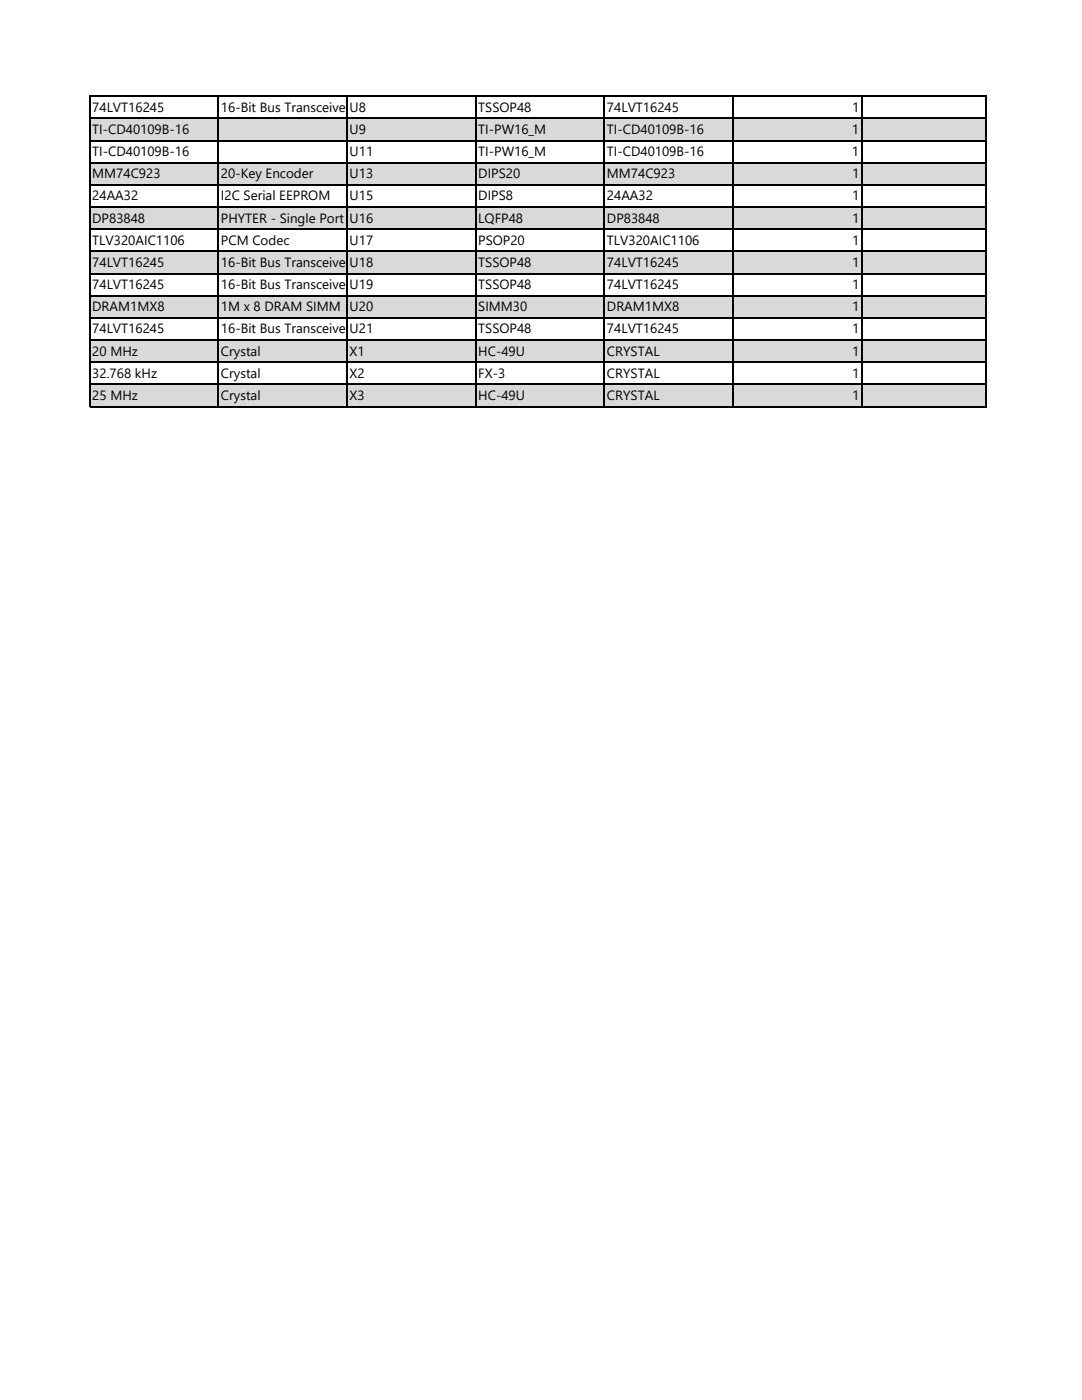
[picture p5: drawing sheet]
<svg xmlns="http://www.w3.org/2000/svg" width="216mm" height="279mm" viewBox="0 0 216 279" stroke-linecap="round" stroke-linejoin="round" font-family="sans-serif">
<defs><g id="words">
<g font-size="2.7">
<text x="18.4" y="22.3">74LVT16245</text>
<text x="44.1" y="22.3">16-Bit Bus Transceive U8</text>
<text x="95.4" y="22.3">TSSOP48</text>
<text x="121.1" y="22.3">74LVT16245</text>
<text x="170" y="22.3">1</text>
<text x="18.4" y="26.7">TI-CD40109B-16</text>
<text x="69.8" y="26.7">U9</text>
<text x="95.4" y="26.7">TI-PW16_M</text>
<text x="121.1" y="26.7">TI-CD40109B-16</text>
<text x="170" y="26.7">1</text>
<text x="18.4" y="31.2">TI-CD40109B-16</text>
<text x="18.4" y="35.6">MM74C923</text>
<text x="44.1" y="35.6">20-Key Encoder</text>
<text x="69.8" y="31.2">U11</text>
<text x="69.8" y="35.6">U13</text>
<text x="95.4" y="31.2">TI-PW16_M</text>
<text x="95.4" y="35.6">DIPS20</text>
<text x="121.1" y="31.2">TI-CD40109B-16</text>
<text x="121.1" y="35.6">MM74C923</text>
<text x="170" y="31.2">1</text>
<text x="170" y="35.6">1</text>
<text x="18.4" y="40">24AA32</text>
<text x="44.1" y="40">I2C Serial EEPROM</text>
<text x="69.8" y="40">U15</text>
<text x="95.4" y="40">DIPS8</text>
<text x="121.1" y="40">24AA32</text>
<text x="170" y="40">1</text>
<text x="18.4" y="44.4">DP83848</text>
<text x="44.1" y="44.4">PHYTER - Single Port U16</text>
<text x="95.4" y="44.4">LQFP48</text>
<text x="121.1" y="44.4">DP83848</text>
<text x="170" y="44.4">1</text>
<text x="18.4" y="48.9">TLV320AIC1106</text>
<text x="18.4" y="53.3">74LVT16245</text>
<text x="44.1" y="48.9">PCM Codec</text>
<text x="44.1" y="53.3">16-Bit Bus Transceive U18</text>
<text x="69.8" y="48.9">U17</text>
<text x="95.4" y="53.3">TSSOP48</text>
<text x="95.4" y="48.9">PSOP20</text>
<text x="121.1" y="53.3">74LVT16245</text>
<text x="121.1" y="48.9">TLV320AIC1106</text>
<text x="170" y="48.9">1</text>
<text x="170" y="53.3">1</text>
<text x="18.4" y="57.7">74LVT16245</text>
<text x="44.1" y="57.7">16-Bit Bus Transceive U19</text>
<text x="95.4" y="57.7">TSSOP48</text>
<text x="121.1" y="57.7">74LVT16245</text>
<text x="170" y="57.7">1</text>
<text x="18.4" y="62.1">DRAM1MX8</text>
<text x="44.1" y="62.1">1M x 8 DRAM SIMM U20</text>
<text x="95.4" y="62.1">SIMM30</text>
<text x="121.1" y="62.1">DRAM1MX8</text>
<text x="170" y="62.1">1</text>
<text x="18.4" y="66.5">74LVT16245</text>
<text x="18.4" y="71">20 MHz</text>
<text x="44.1" y="66.5">16-Bit Bus Transceive U21</text>
<text x="44.1" y="71">Crystal</text>
<text x="69.8" y="71">X1</text>
<text x="95.4" y="66.5">TSSOP48</text>
<text x="95.4" y="71">HC-49U</text>
<text x="121.1" y="66.5">74LVT16245</text>
<text x="121.1" y="71">CRYSTAL</text>
<text x="170" y="66.5">1</text>
<text x="170" y="71">1</text>
<text x="18.4" y="75.4">32.768 kHz</text>
<text x="44.1" y="75.4">Crystal</text>
<text x="69.8" y="75.4">X2</text>
<text x="95.4" y="75.4">FX-3</text>
<text x="121.1" y="75.4">CRYSTAL</text>
<text x="170" y="75.4">1</text>
<text x="18.4" y="79.8">25 MHz</text>
<text x="44.1" y="79.8">Crystal</text>
<text x="69.8" y="79.8">X3</text>
<text x="95.4" y="79.8">HC-49U</text>
<text x="121.1" y="79.8">CRYSTAL</text>
<text x="170" y="79.8">1</text>
</g>
</g></defs>
<g fill="#d9d9d9">
<path d="M18.1 23.6h178.6v4.5h-178.6z"/>
<path d="M18.1 32.5h178.6v4.4h-178.6z"/>
<path d="M18.1 41.3h178.6v4.5h-178.6z"/>
<path d="M18.1 50.2h178.6v4.4h-178.6z"/>
<path d="M18.1 59h178.6v4.5h-178.6z"/>
<path d="M18.1 67.9h178.6v4.4h-178.6z"/>
<path d="M18.1 76.7h178.6v4.5h-178.6z"/>
</g>
<g fill="none" stroke="#000" stroke-width=".3">
<path d="M17.9 19.1v62.2M18.1 19.2h178.8M43.6 19.3v62M69.3 19.3v62M94.9 19.3v62M120.6 19.3v62M146.3 19.3v62M172 19.3v62M196.7 19.3v62M18.1 23.6h178.8M18.1 28h178.8M18.1 32.5h178.8"/>
<path d="M18.1 36.9h178.8M18.1 41.3h178.8M18.1 45.7h178.8M18.1 50.2h178.8M18.1 54.6h178.8M18.1 59h178.8M18.1 63.4h178.8M18.1 67.9h178.8M18.1 72.3h178.8M18.1 76.7h178.8M18.1 81.1h178.8"/>
</g>
<use href="#words"/>
</svg>
